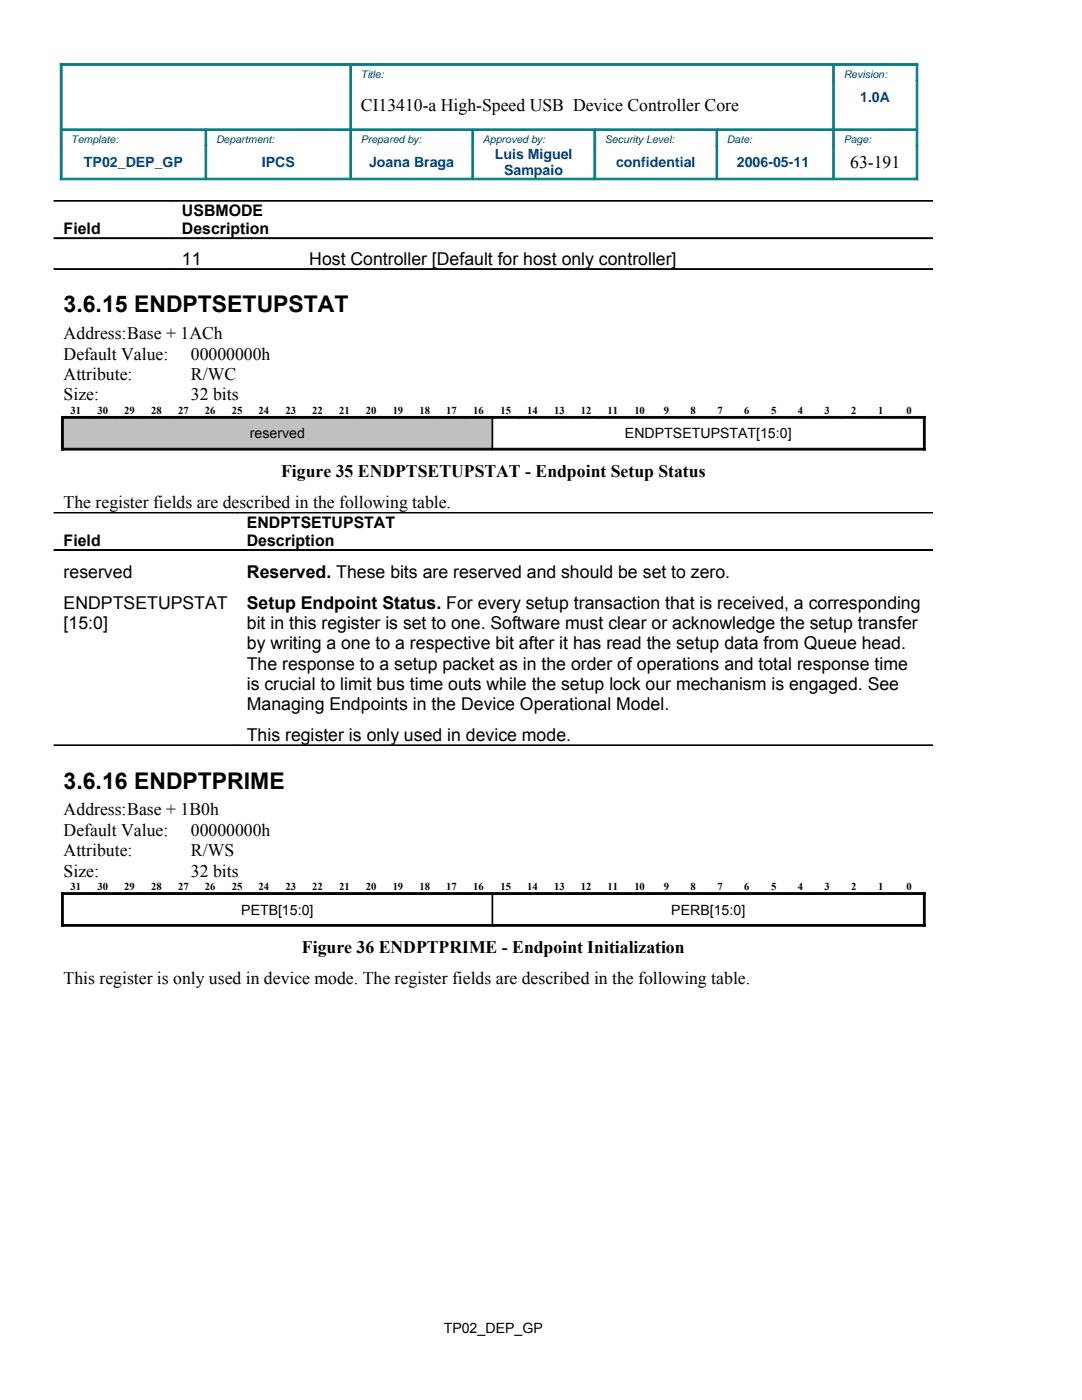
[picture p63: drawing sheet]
<svg xmlns="http://www.w3.org/2000/svg" width="216mm" height="279mm" viewBox="0 0 216 279" stroke-linecap="round" stroke-linejoin="round" font-family="sans-serif">
<defs><g id="words">
<g font-size="4.6">
<text x="12.7" y="62.3">3.6.15 ENDPTSETUPSTAT</text>
<text x="12.7" y="157.4">3.6.16 ENDPTPRIME</text>
</g>
<g font-size="3.5">
<text x="72" y="22.2">CI13410-a High-Speed USB Device Controller Core</text>
<text x="169.7" y="33.5">63-191</text>
<text x="36.3" y="52.9">11</text>
<text x="61.7" y="52.9">Host Controller [Default for host only controller]</text>
<text x="12.7" y="67.7">Address:Base + 1ACh</text>
<text x="12.7" y="71.8">Default Value:</text>
<text x="38.1" y="71.8">00000000h</text>
<text x="12.7" y="75.8">Attribute:</text>
<text x="38.1" y="75.8">R/WC</text>
<text x="12.7" y="79.9">Size:</text>
<text x="38.1" y="79.9">32 bits</text>
<text x="56.1" y="95.2">Figure 35 ENDPTSETUPSTAT - Endpoint Setup Status</text>
<text x="12.7" y="101.4">The register fields are described in the following table.</text>
<text x="12.7" y="115.3">reserved</text>
<text x="49.2" y="115.3">Reserved. These bits are reserved and should be set to zero.</text>
<text x="12.7" y="121.5">ENDPTSETUPSTAT</text>
<text x="12.7" y="125.5">[15:0]</text>
<text x="49.2" y="121.5">Setup Endpoint Status. For every setup transaction that is received, a corresponding</text>
<text x="49.2" y="125.5">bit in this register is set to one. Software must clear or acknowledge the setup transfer</text>
<text x="49.2" y="129.6">by writing a one to a respective bit after it has read the setup data from Queue head.</text>
<text x="49.2" y="133.6">The response to a setup packet as in the order of operations and total response time</text>
<text x="49.2" y="137.7">is crucial to limit bus time outs while the setup lock our mechanism is engaged. See</text>
<text x="49.2" y="141.7">Managing Endpoints in the Device Operational Model.</text>
<text x="49.2" y="147.9">This register is only used in device mode.</text>
<text x="12.7" y="162.7">Address:Base + 1B0h</text>
<text x="12.7" y="166.8">Default Value:</text>
<text x="38.1" y="166.8">00000000h</text>
<text x="12.7" y="170.9">Attribute:</text>
<text x="38.1" y="170.9">R/WS</text>
<text x="12.7" y="174.9">Size:</text>
<text x="38.1" y="174.9">32 bits</text>
<text x="60.3" y="190.3">Figure 36 ENDPTPRIME - Endpoint Initialization</text>
<text x="12.7" y="196.5">This register is only used in device mode. The register fields are described in the following table.</text>
</g>
<g font-size="3.2">
<text x="12.7" y="46.8">Field</text>
<text x="36.3" y="43.1">USBMODE</text>
<text x="36.3" y="46.8">Description</text>
<text x="49.2" y="105.4">ENDPTSETUPSTAT</text>
<text x="12.7" y="109">Field</text>
<text x="49.2" y="109">Description</text>
</g>
<g font-size="2.8" fill="#004186">
<text x="171.7" y="20.3">1.0A</text>
<text x="16.8" y="33.3">TP02_DEP_GP</text>
<text x="52.2" y="33.3">IPCS</text>
<text x="73.7" y="33.3">Joana Braga</text>
<text x="98.7" y="31.7">Luis Miguel</text>
<text x="100.6" y="35">Sampaio</text>
<text x="122.9" y="33.3">confidential</text>
<text x="147" y="33.3">2006-05-11</text>
</g>
<g font-size="2.8">
<text x="49.8" y="87.5">reserved</text>
<text x="124.7" y="87.5">ENDPTSETUPSTAT[15:0]</text>
<text x="48.1" y="182.5">PETB[15:0]</text>
<text x="133.9" y="182.5">PERB[15:0]</text>
<text x="88.5" y="266.1">TP02_DEP_GP</text>
</g>
<g font-size="2.1" fill="#004186">
<text x="72" y="15.6">Title:</text>
<text x="168.3" y="15.6">Revision:</text>
<text x="14.2" y="28.6">Template:</text>
<text x="43.1" y="28.6">Department:</text>
<text x="72" y="28.6">Prepared by:</text>
<text x="96.3" y="28.6">Approved by:</text>
<text x="120.7" y="28.6">Security Level:</text>
<text x="145.1" y="28.6">Date:</text>
<text x="168.3" y="28.6">Page:</text>
</g>
<g font-size="2.1">
<text x="14.1" y="82.7">31</text>
<text x="19.4" y="82.7">30</text>
<text x="24.8" y="82.7">29</text>
<text x="30.2" y="82.7">28</text>
<text x="35.5" y="82.7">27</text>
<text x="40.9" y="82.7">26</text>
<text x="46.2" y="82.7">25</text>
<text x="51.6" y="82.7">24</text>
<text x="57" y="82.7">23</text>
<text x="62.3" y="82.7">22</text>
<text x="67.7" y="82.7">21</text>
<text x="73" y="82.7">20</text>
<text x="78.4" y="82.7">19</text>
<text x="83.7" y="82.7">18</text>
<text x="89" y="82.7">17</text>
<text x="94.4" y="82.7">16</text>
<text x="99.9" y="82.7">15</text>
<text x="105.2" y="82.7">14</text>
<text x="110.6" y="82.7">13</text>
<text x="115.9" y="82.7">12</text>
<text x="121.2" y="82.7">11</text>
<text x="126.6" y="82.7">10</text>
<text x="132.5" y="82.7">9</text>
<text x="137.8" y="82.7">8</text>
<text x="143.2" y="82.7">7</text>
<text x="148.5" y="82.7">6</text>
<text x="153.8" y="82.7">5</text>
<text x="159.2" y="82.7">4</text>
<text x="164.5" y="82.7">3</text>
<text x="169.9" y="82.7">2</text>
<text x="175.2" y="82.7">1</text>
<text x="180.9" y="82.7">0</text>
<text x="14.1" y="177.7">31</text>
<text x="19.4" y="177.7">30</text>
<text x="24.8" y="177.7">29</text>
<text x="30.2" y="177.7">28</text>
<text x="35.5" y="177.7">27</text>
<text x="40.9" y="177.7">26</text>
<text x="46.2" y="177.7">25</text>
<text x="51.6" y="177.7">24</text>
<text x="57" y="177.7">23</text>
<text x="62.3" y="177.7">22</text>
<text x="67.7" y="177.7">21</text>
<text x="73" y="177.7">20</text>
<text x="78.4" y="177.7">19</text>
<text x="83.7" y="177.7">18</text>
<text x="89" y="177.7">17</text>
<text x="94.4" y="177.7">16</text>
<text x="99.9" y="177.7">15</text>
<text x="105.2" y="177.7">14</text>
<text x="110.6" y="177.7">13</text>
<text x="115.9" y="177.7">12</text>
<text x="121.2" y="177.7">11</text>
<text x="126.6" y="177.7">10</text>
<text x="132.5" y="177.7">9</text>
<text x="137.8" y="177.7">8</text>
<text x="143.2" y="177.7">7</text>
<text x="148.5" y="177.7">6</text>
<text x="153.8" y="177.7">5</text>
<text x="159.2" y="177.7">4</text>
<text x="164.5" y="177.7">3</text>
<text x="169.9" y="177.7">2</text>
<text x="175.2" y="177.7">1</text>
<text x="180.9" y="177.7">0</text>
</g>
</g></defs>
<path d="M12.5 83.1h85.7v6.4h-85.7z" fill-rule="evenodd" fill="#c0c0c0"/>
<g fill="#008080" stroke="#008080" stroke-width=".2">
<path d="M166.3 12.7h16.8v.4h-16.8z" fill-rule="evenodd"/>
<path d="M12 12.7h58v.4h-58z" fill-rule="evenodd"/>
<path d="M70 12.7h96.3v.4h-96.3z" fill-rule="evenodd"/>
<path d="M166.3 25.7h16.5v.3h-16.5z" fill-rule="evenodd"/>
<path d="M41.1 25.7h28.9v.3h-28.9z" fill-rule="evenodd"/>
<path d="M143 25.7h23.3v.3h-23.3z" fill-rule="evenodd"/>
<path d="M12.4 25.7h28.7v.3h-28.7z" fill-rule="evenodd"/>
<path d="M70 25.7h24.3v.3h-24.3z" fill-rule="evenodd"/>
<path d="M94.3 25.7h24.4v.3h-24.4z" fill-rule="evenodd"/>
<path d="M118.7 25.7h24.3v.3h-24.3z" fill-rule="evenodd"/>
<path d="M166.3 35.6h16.8v.3h-16.8z" fill-rule="evenodd"/>
<path d="M12 35.6h29.1v.3h-29.1z" fill-rule="evenodd"/>
<path d="M41.1 35.6h28.9v.3h-28.9z" fill-rule="evenodd"/>
<path d="M70 35.6h24.3v.3h-24.3z" fill-rule="evenodd"/>
<path d="M94.3 35.6h24.4v.3h-24.4z" fill-rule="evenodd"/>
<path d="M118.7 35.6h24.3v.3h-24.3z" fill-rule="evenodd"/>
<path d="M143 35.6h23.3v.3h-23.3z" fill-rule="evenodd"/>
<path d="M12 29.1h.4v6.8h-.4z" fill-rule="evenodd"/>
<path d="M12 12.7h.4v13h-.4z" fill-rule="evenodd"/>
<path d="M12 25.7h.4v3.4h-.4z" fill-rule="evenodd"/>
<path d="M40.9 26.1h.3v3h-.3z" fill-rule="evenodd"/>
<path d="M40.9 29.1h.3v6.4h-.3z" fill-rule="evenodd"/>
<path d="M69.8 16.1h.3v9.6h-.3z" fill-rule="evenodd"/>
<path d="M69.8 13.1h.3v3h-.3z" fill-rule="evenodd"/>
<path d="M69.8 25.7h.3v3.4h-.3z" fill-rule="evenodd"/>
<path d="M69.8 29.1h.3v6.4h-.3z" fill-rule="evenodd"/>
<path d="M94.2 26.1h.3v3h-.3z" fill-rule="evenodd"/>
<path d="M94.2 29.1h.3v6.4h-.3z" fill-rule="evenodd"/>
<path d="M118.5 26.1h.4v3h-.4z" fill-rule="evenodd"/>
<path d="M118.5 29.1h.4v6.4h-.4z" fill-rule="evenodd"/>
<path d="M142.9 26.1h.3v3h-.3z" fill-rule="evenodd"/>
<path d="M142.9 29.1h.3v6.4h-.3z" fill-rule="evenodd"/>
<path d="M166.2 13.1h.3v3h-.3z" fill-rule="evenodd"/>
<path d="M166.2 16.1h.3v9.6h-.3z" fill-rule="evenodd"/>
<path d="M166.2 25.7h.3v3.4h-.3z" fill-rule="evenodd"/>
<path d="M166.2 29.1h.3v6.4h-.3z" fill-rule="evenodd"/>
<path d="M182.8 29.1h.3v6.8h-.3z" fill-rule="evenodd"/>
<path d="M182.8 16.1h.3v9.6h-.3z" fill-rule="evenodd"/>
<path d="M182.8 12.7h.3v3.4h-.3z" fill-rule="evenodd"/>
<path d="M182.8 25.7h.3v3.4h-.3z" fill-rule="evenodd"/>
</g>
<g fill="#000" stroke="#000" stroke-width=".2">
<path d="M10.8 40h23.6v.1h-23.6z" fill-rule="evenodd"/>
<path d="M34.4 40h151.7v.1h-151.7z" fill-rule="evenodd"/>
<path d="M10.8 47.4h23.6v.2h-23.6z" fill-rule="evenodd"/>
<path d="M10.8 53.6h23.6v.2h-23.6z" fill-rule="evenodd"/>
<path d="M34.4 47.4h151.7v.2h-151.7z" fill-rule="evenodd"/>
<path d="M34.4 53.6h151.7v.2h-151.7z" fill-rule="evenodd"/>
<path d="M12.3 83.1h5.5v.4h-5.5z" fill-rule="evenodd"/>
<path d="M12.3 89.5h85.9v.3h-85.9z" fill-rule="evenodd"/>
<path d="M12.3 83.1h.3v6.7h-.3z" fill-rule="evenodd"/>
<path d="M17.8 83.1h5.4v.4h-5.4z" fill-rule="evenodd"/>
<path d="M23.2 83.1h5.3v.4h-5.3z" fill-rule="evenodd"/>
<path d="M28.5 83.1h5.4v.4h-5.4z" fill-rule="evenodd"/>
<path d="M33.9 83.1h5.4v.4h-5.4z" fill-rule="evenodd"/>
<path d="M39.3 83.1h5.3v.4h-5.3z" fill-rule="evenodd"/>
<path d="M44.6 83.1h5.4v.4h-5.4z" fill-rule="evenodd"/>
<path d="M50 83.1h5.4v.4h-5.4z" fill-rule="evenodd"/>
<path d="M55.4 83.1h5.3v.4h-5.3z" fill-rule="evenodd"/>
<path d="M60.7 83.1h5.3v.4h-5.3z" fill-rule="evenodd"/>
<path d="M66 83.1h5.4v.4h-5.4z" fill-rule="evenodd"/>
<path d="M71.4 83.1h5.3v.4h-5.3z" fill-rule="evenodd"/>
<path d="M76.7 83.1h5.4v.4h-5.4z" fill-rule="evenodd"/>
<path d="M82.1 83.1h5.3v.4h-5.3z" fill-rule="evenodd"/>
<path d="M87.4 83.1h5.3v.4h-5.3z" fill-rule="evenodd"/>
<path d="M92.7 83.1h5.5v.4h-5.5z" fill-rule="evenodd"/>
<path d="M98.2 83.5h.1v6h-.1z" fill-rule="evenodd"/>
<path d="M98.2 83.1h5.4v.4h-5.4z" fill-rule="evenodd"/>
<path d="M98.2 89.5h86.4v.3h-86.4z" fill-rule="evenodd"/>
<path d="M103.6 83.1h5.3v.4h-5.3z" fill-rule="evenodd"/>
<path d="M108.9 83.1h5.4v.4h-5.4z" fill-rule="evenodd"/>
<path d="M114.3 83.1h5.3v.4h-5.3z" fill-rule="evenodd"/>
<path d="M119.6 83.1h5.4v.4h-5.4z" fill-rule="evenodd"/>
<path d="M125 83.1h5.3v.4h-5.3z" fill-rule="evenodd"/>
<path d="M130.3 83.1h5.3v.4h-5.3z" fill-rule="evenodd"/>
<path d="M135.6 83.1h5.4v.4h-5.4z" fill-rule="evenodd"/>
<path d="M141 83.1h5.3v.4h-5.3z" fill-rule="evenodd"/>
<path d="M146.3 83.1h5.4v.4h-5.4z" fill-rule="evenodd"/>
<path d="M151.7 83.1h5.3v.4h-5.3z" fill-rule="evenodd"/>
<path d="M157 83.1h5.4v.4h-5.4z" fill-rule="evenodd"/>
<path d="M162.4 83.1h5.3v.4h-5.3z" fill-rule="evenodd"/>
<path d="M167.7 83.1h5.4v.4h-5.4z" fill-rule="evenodd"/>
<path d="M173.1 83.1h5.3v.4h-5.3z" fill-rule="evenodd"/>
<path d="M178.4 83.1h6.2v.4h-6.2z" fill-rule="evenodd"/>
<path d="M184.3 83.1h.3v6.7h-.3z" fill-rule="evenodd"/>
<path d="M10.8 102.2h36.5v.2h-36.5z" fill-rule="evenodd"/>
<path d="M10.8 109.7h36.5v.2h-36.5z" fill-rule="evenodd"/>
<path d="M47.3 102.2h138.8v.2h-138.8z" fill-rule="evenodd"/>
<path d="M47.3 109.7h138.8v.2h-138.8z" fill-rule="evenodd"/>
<path d="M10.8 148.7h36.5v.1h-36.5z" fill-rule="evenodd"/>
<path d="M47.3 148.7h138.8v.1h-138.8z" fill-rule="evenodd"/>
<path d="M12.3 178.2h5.5v.3h-5.5z" fill-rule="evenodd"/>
<path d="M12.3 178.2h.3v6.7h-.3z" fill-rule="evenodd"/>
<path d="M17.8 178.2h5.4v.3h-5.4z" fill-rule="evenodd"/>
<path d="M23.2 178.2h5.3v.3h-5.3z" fill-rule="evenodd"/>
<path d="M28.5 178.2h5.4v.3h-5.4z" fill-rule="evenodd"/>
<path d="M33.9 178.2h5.4v.3h-5.4z" fill-rule="evenodd"/>
<path d="M39.3 178.2h5.3v.3h-5.3z" fill-rule="evenodd"/>
<path d="M44.6 178.2h5.4v.3h-5.4z" fill-rule="evenodd"/>
<path d="M50 178.2h5.4v.3h-5.4z" fill-rule="evenodd"/>
<path d="M55.4 178.2h5.3v.3h-5.3z" fill-rule="evenodd"/>
<path d="M60.7 178.2h5.3v.3h-5.3z" fill-rule="evenodd"/>
<path d="M66 178.2h5.4v.3h-5.4z" fill-rule="evenodd"/>
<path d="M71.4 178.2h5.3v.3h-5.3z" fill-rule="evenodd"/>
<path d="M76.7 178.2h5.4v.3h-5.4z" fill-rule="evenodd"/>
<path d="M82.1 178.2h5.3v.3h-5.3z" fill-rule="evenodd"/>
<path d="M87.4 178.2h5.3v.3h-5.3z" fill-rule="evenodd"/>
<path d="M92.7 178.2h5.5v.3h-5.5z" fill-rule="evenodd"/>
<path d="M98.2 178.5h.1v6h-.1z" fill-rule="evenodd"/>
<path d="M98.2 178.2h5.4v.3h-5.4z" fill-rule="evenodd"/>
<path d="M103.6 178.2h5.3v.3h-5.3z" fill-rule="evenodd"/>
<path d="M108.9 178.2h5.4v.3h-5.4z" fill-rule="evenodd"/>
<path d="M114.3 178.2h5.3v.3h-5.3z" fill-rule="evenodd"/>
<path d="M119.6 178.2h5.4v.3h-5.4z" fill-rule="evenodd"/>
<path d="M125 178.2h5.3v.3h-5.3z" fill-rule="evenodd"/>
<path d="M130.3 178.2h5.3v.3h-5.3z" fill-rule="evenodd"/>
<path d="M135.6 178.2h5.4v.3h-5.4z" fill-rule="evenodd"/>
<path d="M141 178.2h5.3v.3h-5.3z" fill-rule="evenodd"/>
<path d="M146.3 178.2h5.4v.3h-5.4z" fill-rule="evenodd"/>
<path d="M151.7 178.2h5.3v.3h-5.3z" fill-rule="evenodd"/>
<path d="M157 178.2h5.4v.3h-5.4z" fill-rule="evenodd"/>
<path d="M162.4 178.2h5.3v.3h-5.3z" fill-rule="evenodd"/>
<path d="M167.7 178.2h5.4v.3h-5.4z" fill-rule="evenodd"/>
<path d="M173.1 178.2h5.3v.3h-5.3z" fill-rule="evenodd"/>
<path d="M178.4 178.2h6.2v.3h-6.2z" fill-rule="evenodd"/>
<path d="M184.3 178.2h.3v6.7h-.3z" fill-rule="evenodd"/>
<path d="M12.3 184.5h85.9v.4h-85.9z" fill-rule="evenodd"/>
<path d="M98.2 184.5h86.4v.4h-86.4z" fill-rule="evenodd"/>
</g>
<use href="#words"/>
</svg>
